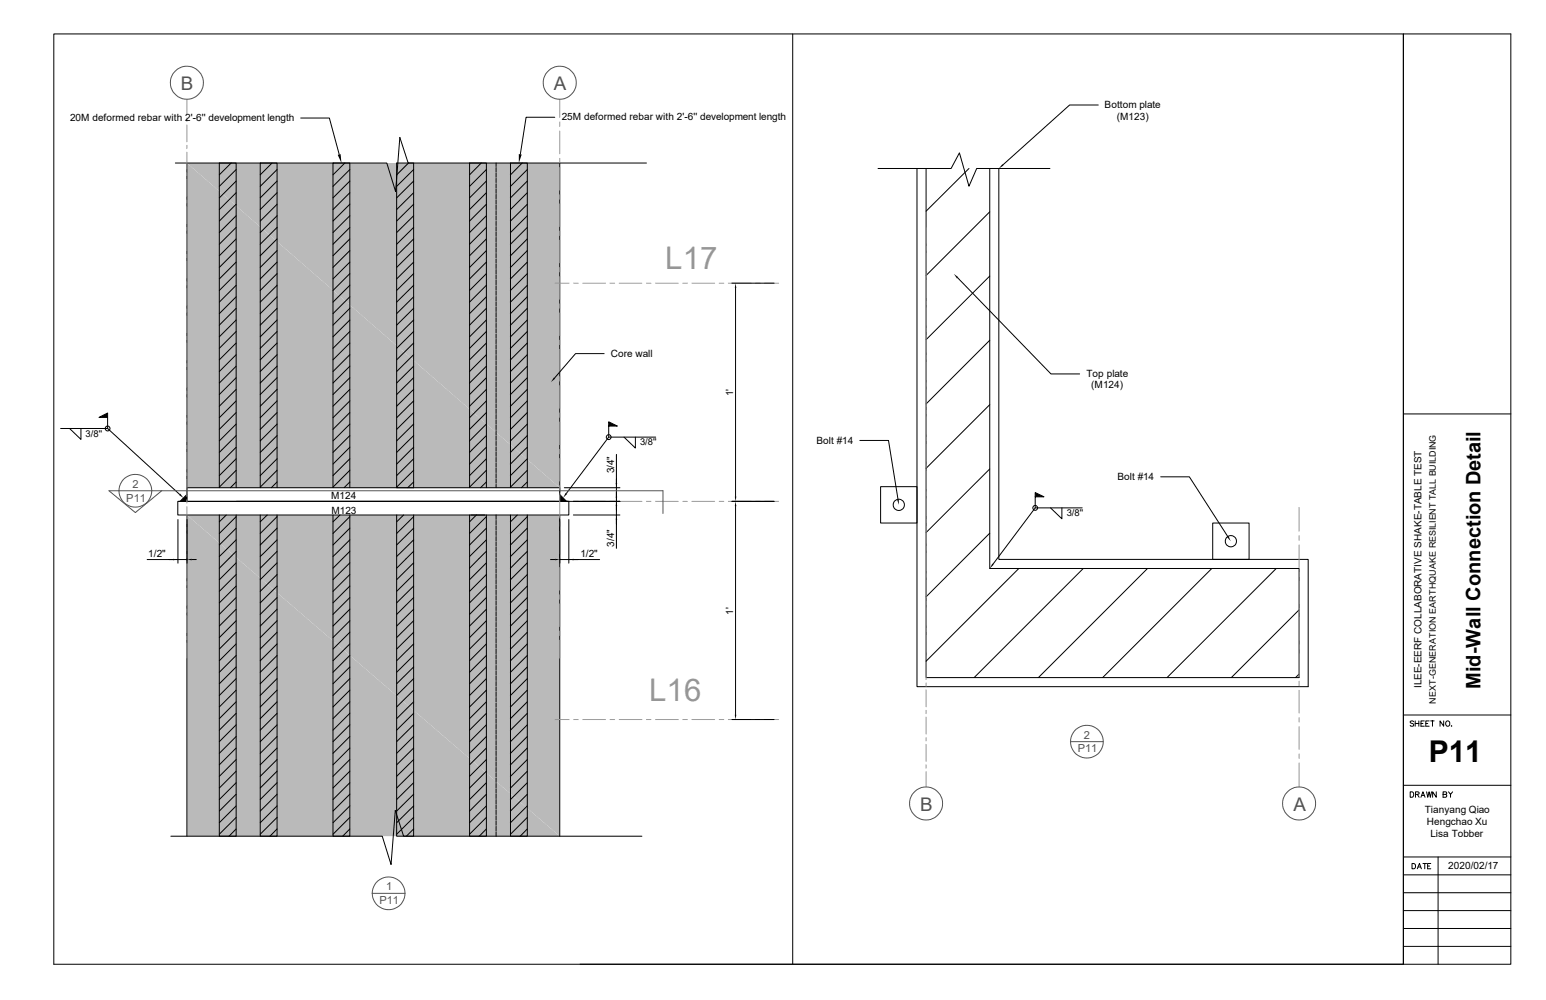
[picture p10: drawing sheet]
<svg xmlns="http://www.w3.org/2000/svg" width="432mm" height="279mm" viewBox="0 0 432 279" stroke-linecap="round" stroke-linejoin="round" font-family="sans-serif">
<defs><g id="words">
<g font-size="8.7" fill="#989898">
<text x="185.8" y="75.1">L17</text>
<text x="181.3" y="195.8">L16</text>
</g>
<text font-size="8.4" x="399" y="212.9">P11</text>
<text font-size="5.6" x="413.5" y="192.4" transform="rotate(-90 413.5 192.4)">Mid-Wall Connection Detail</text>
<g font-size="5.2" fill="#525252">
<text x="50.5" y="25.2">B</text>
<text x="154.7" y="25.2">A</text>
<text x="257" y="226.6">B</text>
<text x="361.2" y="226.6">A</text>
</g>
<g font-size="3.1" fill="#525252">
<text x="37" y="136.3">2</text>
<text x="35.3" y="140.1">P11</text>
<text x="302.7" y="206.5">2</text>
<text x="301" y="210.2">P11</text>
<text x="107.8" y="248.8">1</text>
<text x="106" y="252.6">P11</text>
</g>
<g font-size="2.8">
<text x="19.6" y="33.7">20M deformed rebar with 2'-6'' development length</text>
<text x="156.9" y="33.5">25M deformed rebar with 2'-6'' development length</text>
<text x="308.5" y="30.1">Bottom plate</text>
<text x="312" y="33.4">(M123)</text>
<text x="170.6" y="99.8">Core wall</text>
<text x="303.4" y="105.2">Top plate</text>
<text x="204.8" y="110.7" transform="rotate(-90 204.8 110.7)">1'</text>
<text x="304.8" y="108.5">(M124)</text>
<text x="228.1" y="124.1">Bolt #14</text>
<text x="171.5" y="132.3" transform="rotate(-90 171.5 132.3)">3/4&quot;</text>
<text x="312.1" y="134.2">Bolt #14</text>
<text x="92.5" y="139.4">M124</text>
<text x="92.6" y="143.6">M123</text>
<text x="41.4" y="155.7">1/2&quot;</text>
<text x="162.1" y="155.7">1/2&quot;</text>
<text x="171.5" y="152.7" transform="rotate(-90 171.5 152.7)">3/4&quot;</text>
<text x="204.8" y="171.7" transform="rotate(-90 204.8 171.7)">1'</text>
<text x="397" y="192.3" transform="rotate(-90 397 192.3)">ILEE-EERF COLLABORATIVE SHAKE-TABLE TEST</text>
<text x="397.9" y="227.1">Tianyang Qiao</text>
<text x="398.5" y="230.5">Hengchao Xu</text>
<text x="399.5" y="233.8">Lisa Tobber</text>
<text x="404.5" y="242.9">2020/02/17</text>
</g>
<g font-size="2.6">
<text x="23.9" y="122">3/8''</text>
<text x="178.8" y="124.4">3/8''</text>
<text x="297.9" y="144.2">3/8''</text>
</g>
<text font-size="2.5" x="401" y="196.6" transform="rotate(-90 401 196.6)">NEXT-GENERATION EARTHQUAKE RESILIENT TALL BUILDING</text>
</g></defs>
<g fill="#bababa">
<path d="M52.2 45.6l104.1 90.7h-104.1z"/>
<path d="M52.2 45.6h104.1v90.7z"/>
<path d="M52.2 143.9l104.1 89.7h-104.1z"/>
<path d="M52.2 143.9h104.1v89.7z"/>
</g>
<g fill="none" stroke="#989898" stroke-width=".28">
<path d="M52.2 27.8v4.2M52.2 33v.9M52.2 34.9v4.7M156.3 27.8v5M156.3 34.1v1.2M156.3 36.6v6.4M52.2 40.6v.9M52.2 42.5v4.7M52.2 48.2v.9M52.2 50.1v4.8M52.2 55.8v1M52.2 57.7v4.8"/>
<path d="M156.3 44.2v1.3M156.3 46.8v6.3M156.3 54.4v1.3M156.3 56.9v6.4M52.2 63.5v.9M52.2 65.4v4.7M52.2 71.1v.9M52.2 73v4.7M52.2 78.7v.9M155 79.1h4M156.3 64.6v1.2M156.3 67.1v6.3"/>
<path d="M156.3 74.7v1.3M156.3 77.3v6.3M160.2 79.1h1.3M162.8 79.1h6.3M170.4 79.1h1.3M172.9 79.1h6.4M180.6 79.1h1.2M183.1 79.1h6.3M190.7 79.1h1.3M193.3 79.1h6.3M200.9 79.1h1.2M203.4 79.1h6.4"/>
<path d="M211 79.1h1.3M213.6 79.1h3.9M258.7 63.7v4.2M258.7 68.9v.9M258.7 70.8v4.8M258.7 76.5v1M258.7 78.4v4.8M52.2 80.6v4.7M52.2 86.3v.9M52.2 88.2v4.8M52.2 93.9v1M52.2 95.8v4.8"/>
<path d="M156.3 84.9v1.2M156.3 87.4v6.4M156.3 95v1.3M156.3 97.6v6.3M258.7 84.1v1M258.7 86v4.8M258.7 91.7v1M258.7 93.6v4.8M258.7 99.4v.9M52.2 101.6v.9M52.2 103.5v4.7M52.2 109.2v.9"/>
<path d="M52.2 111.1v4.7M52.2 116.8v.9M52.2 118.7v4.7M156.3 105.2v1.3M156.3 107.7v6.4M156.3 115.4v1.2M156.3 117.9v6.3M258.7 101.3v4.7M258.7 107v.9M258.7 108.9v4.8M258.7 114.6v1M258.7 116.5v4.8"/>
<path d="M52.2 124.4v.9M52.2 126.3v4.8M52.2 132v1M52.2 133.9v4.8M52.2 139.7v.9M156.3 125.5v1.3M156.3 128.1v6.3M156.3 135.7v1.2M156.3 138.2v6.4M258.7 122.2v1M258.7 124.1v4.8M258.7 129.8v1"/>
<path d="M258.7 131.7v4.8M258.7 137.5v.9M258.7 139.4v4.7M52.2 141.6v4.7M52.2 147.2v1M52.2 149.1v4.8M52.2 154.9v.9M52.2 156.8v4.7M155 140.1h4M156.3 145.8v1.3M156.3 148.4v6.3M156.3 156v1.3"/>
<path d="M156.3 158.5v6.4M160.2 140.1h1.3M162.8 140.1h6.3M170.4 140.1h1.3M172.9 140.1h6.4M180.6 140.1h1.2M183.1 140.1h6.3M190.7 140.1h1.3M193.3 140.1h6.3M200.9 140.1h1.2M203.4 140.1h6.4M211 140.1h1.3"/>
<path d="M213.6 140.1h3.9M258.7 145.1v.9M258.7 147v4.8M258.7 152.7v1M258.7 154.6v4.8M362.8 141.8v6.6M362.8 149.7v1.3M362.8 152.2v6.4M362.8 159.9v1.2M52.2 162.5v.9M52.2 164.4v4.8M52.2 170.1v1"/>
<path d="M52.2 172v4.8M52.2 177.7v1M52.2 179.6v4.3M156.3 166.2v1.2M156.3 168.7v6.3M156.3 176.3v1.3M156.3 178.9v5M258.7 160.3v1M258.7 162.2v4.8M258.7 168v.9M258.7 169.9v4.7M258.7 175.6v.9"/>
<path d="M258.7 177.5v4.7M362.8 162.4v6.3M362.8 170v1.3M362.8 172.6v6.3M258.7 183.2v.9M258.7 185.1v4.8M258.7 190.8v1M258.7 192.7v4.8M258.7 198.5v.9M362.8 180.2v1.2M362.8 182.7v6.4M362.8 190.3v1.3"/>
<path d="M362.8 192.9v6.3M155 201h4M160.2 201h1.3M162.8 201h6.3M170.4 201h1.3M172.9 201h6.4M180.6 201h1.2M183.1 201h6.3M190.7 201h1.3M193.3 201h6.3M200.9 201h1.2M203.4 201h6.4"/>
<path d="M211 201h1.3M213.6 201h3.9M258.7 200.4v4.7M258.7 206.1v.9M258.7 208v4.7M258.7 213.7v.9M258.7 215.6v4.2M362.8 200.5v1.3M362.8 203v6.4M362.8 210.7v1.2M362.8 213.2v6.6"/>
</g>
<g fill="none" stroke="#000" stroke-width=".28">
<path d="M221.4 9.5v259.9M84 33h8l2.7 10.1M154.9 32.8h-8l-1.6 10.3M306.7 29.3h-8l-18.6 16.8M49 45.6h59l2.5 7.9 1.2-15.1 2.3 7.2h66.6M52.2 45.6v94.5M61.3 45.6h.1M64.6 45.6l-3.3 3.3M66 47.4l-4.7 4.7M66 50.6l-4.7 4.7M66 53.8l-4.7 4.7M66 57.1l-4.7 4.7"/>
<path d="M72.7 45.6h.1M76 45.6l-3.3 3.3M77.4 47.4l-4.7 4.7M77.4 50.6l-4.7 4.7M77.4 53.8l-4.7 4.7M77.4 57.1l-4.7 4.7M93 45.6h.1M96.3 45.6l-3.3 3.3M97.7 47.4l-4.7 4.7M97.7 50.6l-4.7 4.7M97.7 53.8l-4.7 4.7M97.7 57.1l-4.7 4.7"/>
<path d="M110.8 45.6h4.7v90.7h-4.7zM110.8 45.6h.1M114.1 45.6l-3.3 3.3M115.5 47.4l-4.7 4.7M115.5 50.6l-4.7 4.7M115.5 53.8l-4.7 4.7M115.5 57.1l-4.7 4.7M131.1 45.6h.1M134.4 45.6l-3.3 3.3M135.8 47.4l-4.7 4.7M135.8 50.6l-4.7 4.7M135.8 53.8l-4.7 4.7"/>
<path d="M135.8 57.1l-4.7 4.7M138.6 45.6v.9M138.6 46.8v1.2M138.6 48.3v1.2M138.6 49.8v1.2M138.6 51.4v1.1M138.6 52.8v1.2M138.6 54.3v1.2M138.6 55.8v1.2M138.6 57.3v1.2M138.6 58.8v1.2M142.6 45.6h.1"/>
<path d="M145.8 45.6l-3.2 3.3M147.3 47.4l-4.7 4.7M147.3 50.6l-4.7 4.7M147.3 53.8l-4.7 4.7M147.3 57.1l-4.7 4.7M156.3 45.6v91.9M245.2 47.1h20.4l2.4-4.4 2.6 9.3 2.2-4.9h20.4M256.1 47.1v144.8h109.3v-35.6h-86.4v-109.2M258.7 47.1v142.2h104.1v-30.5h-86.4v-111.7M270.6 47.1l-11.9 11.9M276.4 59.2l-17.7 17.8M66 60.3l-4.7 4.7"/>
<path d="M66 63.5l-4.7 4.7M66 66.8l-4.7 4.7M66 70l-4.7 4.7M66 73.2l-4.7 4.7M66 76.5l-4.7 4.7M66 79.7l-4.7 4.7M77.4 60.3l-4.7 4.7M77.4 63.5l-4.7 4.7M77.4 66.8l-4.7 4.7M77.4 70l-4.7 4.7M77.4 73.2l-4.7 4.7M77.4 76.5l-4.7 4.7"/>
<path d="M77.4 79.7l-4.7 4.7M97.7 60.3l-4.7 4.7M97.7 63.5l-4.7 4.7M97.7 66.8l-4.7 4.7M97.7 70l-4.7 4.7M97.7 73.2l-4.7 4.7M97.7 76.5l-4.7 4.7M97.7 79.7l-4.7 4.7M115.5 60.3l-4.7 4.7M115.5 63.5l-4.7 4.7M115.5 66.8l-4.7 4.7M115.5 70l-4.7 4.7"/>
<path d="M115.5 73.2l-4.7 4.7M115.5 76.5l-4.7 4.7M115.5 79.7l-4.7 4.7M135.8 60.3l-4.7 4.7M135.8 63.5l-4.7 4.7M135.8 66.8l-4.7 4.7M135.8 70l-4.7 4.7M135.8 73.2l-4.7 4.7M135.8 76.5l-4.7 4.7M135.8 79.7l-4.7 4.7M138.6 60.3v1.2M138.6 61.8v1.2"/>
<path d="M138.6 63.3v1.2M138.6 64.8v1.2M138.6 66.3v1.2M138.6 67.8v1.2M138.6 69.3v1.2M138.6 70.8v1.2M138.6 72.3v1.2M138.6 73.8v1.2M138.6 75.3v1.2M138.6 76.8v1.2M138.6 78.3v1.2M138.6 79.8v1.2"/>
<path d="M147.3 60.3l-4.7 4.7M147.3 63.5l-4.7 4.7M147.3 66.8l-4.7 4.7M147.3 70l-4.7 4.7M147.3 73.2l-4.7 4.7M147.3 76.5l-4.7 4.7M147.3 79.7l-4.7 4.7M204.4 79.1h11.8M267.5 77.6l26 26.9h8M276.4 77.1l-17.7 17.8M66 82.9l-4.7 4.7M66 86.1l-4.7 4.7"/>
<path d="M66 89.4l-4.7 4.7M66 92.6l-4.7 4.7M66 95.8l-4.7 4.7M66 99.1l-4.7 4.7M77.4 82.9l-4.7 4.7M77.4 86.1l-4.7 4.7M77.4 89.4l-4.7 4.7M77.4 92.6l-4.7 4.7M77.4 95.8l-4.7 4.7M77.4 99.1l-4.7 4.7M97.7 82.9l-4.7 4.7M97.7 86.1l-4.7 4.7"/>
<path d="M97.7 89.4l-4.7 4.7M97.7 92.6l-4.7 4.7M97.7 95.8l-4.7 4.7M97.7 99.1l-4.7 4.7M115.5 82.9l-4.7 4.7M115.5 86.1l-4.7 4.7M115.5 89.4l-4.7 4.7M115.5 92.6l-4.7 4.7M115.5 95.8l-4.7 4.7M115.5 99.1l-4.7 4.7M135.8 82.9l-4.7 4.7M135.8 86.1l-4.7 4.7"/>
<path d="M135.8 89.4l-4.7 4.7M135.8 92.6l-4.7 4.7M135.8 95.8l-4.7 4.7M135.8 99.1l-4.7 4.7M138.6 81.3v1.2M138.6 82.8v1.2M138.6 84.3v1.2M138.6 85.8v1.2M138.6 87.3v1.2M138.6 88.8v1.2M138.6 90.3v1.2M138.6 91.8v1.2"/>
<path d="M138.6 93.3v1.2M138.6 94.8v1.2M138.6 96.3v1.2M138.6 97.8v1.2M138.6 99.3v1.2M147.3 82.9l-4.7 4.7M147.3 86.1l-4.7 4.7M147.3 89.4l-4.7 4.7M147.3 92.6l-4.7 4.7M147.3 95.8l-4.7 4.7M147.3 99.1l-4.7 4.7M168.7 98.8h-8l-5.8 6.9"/>
<path d="M205.4 80.4v58.4M276.4 95.1l-17.7 17.8M16.9 119.7h13.2l20.1 18.4M19.4 119.7l3.2 3.1v-3.1M30.1 116.6h-2.5l2.5-1.2v4.3M66 102.3l-4.7 4.7M66 105.5l-4.7 4.7M66 108.8l-4.7 4.7M66 112l-4.7 4.7M66 115.3l-4.7 4.7M66 118.5l-4.7 4.7M77.4 102.3l-4.7 4.7"/>
<path d="M77.4 105.5l-4.7 4.7M77.4 108.8l-4.7 4.7M77.4 112l-4.7 4.7M77.4 115.3l-4.7 4.7M77.4 118.5l-4.7 4.7M97.7 102.3l-4.7 4.7M97.7 105.5l-4.7 4.7M97.7 108.8l-4.7 4.7M97.7 112l-4.7 4.7M97.7 115.3l-4.7 4.7M97.7 118.5l-4.7 4.7M115.5 102.3l-4.7 4.7"/>
<path d="M115.5 105.5l-4.7 4.7M115.5 108.8l-4.7 4.7M115.5 112l-4.7 4.7M115.5 115.3l-4.7 4.7M115.5 118.5l-4.7 4.7M135.8 102.3l-4.7 4.7M135.8 105.5l-4.7 4.7M135.8 108.8l-4.7 4.7M135.8 112l-4.7 4.7M135.8 115.3l-4.7 4.7M135.8 118.5l-4.7 4.7M138.6 100.8v1.2"/>
<path d="M138.6 102.3v1.2M138.6 103.8v1.2M138.6 105.3v1.2M138.6 106.8v1.2M138.6 108.3v1.2M138.6 109.8v1.2M138.6 111.3v1.2M138.6 112.8v1.2M138.6 114.3v1.2M138.6 115.8v1.2M138.6 117.3v1.2M138.6 118.8v1.2"/>
<path d="M147.3 102.3l-4.7 4.7M147.3 105.5l-4.7 4.7M147.3 108.8l-4.7 4.7M147.3 112l-4.7 4.7M147.3 115.3l-4.7 4.7M147.3 118.5l-4.7 4.7M170 119h2.4l-2.4-1.1v4.2M276.4 113.1l-17.7 17.8M392 115.7h30M52.2 138.2l-1.9 1.9M52.2 136.3h104.1v3.8h-104.1zM61.3 136.3v-90.7h4.7v90.7"/>
<path d="M66 121.7l-4.7 4.7M66 125l-4.7 4.7M66 128.2l-4.7 4.7M66 131.4l-4.7 4.7M66 134.7l-1.7 1.6M72.7 136.3v-90.7h4.7v90.7M77.4 121.7l-4.7 4.7M77.4 125l-4.7 4.7M77.4 128.2l-4.7 4.7M77.4 131.4l-4.7 4.7M77.4 134.7l-1.6 1.6M93 136.3v-90.7h4.7v90.7"/>
<path d="M97.7 121.7l-4.7 4.7M97.7 125l-4.7 4.7M97.7 128.2l-4.7 4.7M97.7 131.4l-4.7 4.7M97.7 134.7l-1.6 1.6M115.5 121.7l-4.7 4.7M115.5 125l-4.7 4.7M115.5 128.2l-4.7 4.7M115.5 131.4l-4.7 4.7M115.5 134.7l-1.6 1.6M131.1 136.3v-90.7h4.7v90.7M135.8 121.7l-4.7 4.7"/>
<path d="M135.8 125l-4.7 4.7M135.8 128.2l-4.7 4.7M135.8 131.4l-4.7 4.7M135.8 134.7l-1.6 1.6M138.6 120.3v1.2M138.6 121.8v1.2M138.6 123.3v1.2M138.6 124.8v1.2M138.6 126.3v1.2M138.6 127.8v1.2M138.6 129.3v1.2M138.6 130.8v1.2"/>
<path d="M138.6 132.3v1.2M138.6 133.8v1.2M138.6 135.3v1M142.6 136.3v-90.7h4.7v90.7M147.3 121.7l-4.7 4.7M147.3 125l-4.7 4.7M147.3 128.2l-4.7 4.7M147.3 131.4l-4.7 4.7M147.3 134.7l-1.7 1.6M156.3 138.2l1.9 1.9M157.6 136.3h15.5M172.2 136.3v3.8z"/>
<path d="M172.2 127v9.3M172.2 137.5v1.3M174.3 122.1l3.2 3.1v-3.1M183.1 122.1h-13.1l-11.8 15.7M240.2 123.1h8l2.6 16.5M246 136h10.1v10.1h-10.1zM276.4 131l-17.7 17.8M289.1 138.8h2.5l-2.5-1.2v4.3M324.2 133.2h8l10.7 16.7M41.1 156.3h8.6M49.7 140.1h109.2v3.8h-109.2zM49.7 145.2v12.2"/>
<path d="M49.7 156.3h2.5zM49.9 140.1h2.3h-1.3M52.2 143.9v89.7M53.5 156.3h1.3M61.3 143.9v89.7h4.7v-89.7M63.2 143.9l-1.9 1.9M66 150.8l-4.7 4.7M66 154.1l-4.7 4.7M66 144.4l-4.7 4.7M66 147.6l-4.7 4.7M66 157.3l-4.7 4.7M66 140.1h89.1"/>
<path d="M72.7 143.9v89.7h4.7v-89.7M74.6 143.9l-1.9 1.9M77.4 150.8l-4.7 4.7M77.4 154.1l-4.7 4.7M77.4 144.4l-4.7 4.7M77.4 147.6l-4.7 4.7M77.4 157.3l-4.7 4.7M93 143.9v89.7h4.7v-89.7M95 143.9l-2 1.9M97.7 150.8l-4.7 4.7M97.7 154.1l-4.7 4.7M97.7 144.4l-4.7 4.7"/>
<path d="M97.7 147.6l-4.7 4.7M97.7 157.3l-4.7 4.7M110.8 143.9v89.7h4.7v-89.7M112.7 143.9l-1.9 1.9M115.5 150.8l-4.7 4.7M115.5 154.1l-4.7 4.7M115.5 144.4l-4.7 4.7M115.5 147.6l-4.7 4.7M115.5 157.3l-4.7 4.7M131.1 143.9v89.7h4.7v-89.7M131.5 143.9h3.9M133.1 143.9l-2 1.9"/>
<path d="M135.8 150.8l-4.7 4.7M135.8 154.1l-4.7 4.7M135.8 144.4l-4.7 4.7M135.8 147.6l-4.7 4.7M135.8 157.3l-4.7 4.7M138.6 145.4v1.2M138.6 146.9v1.2M138.6 148.4v1.2M138.6 149.9v1.2M138.6 151.4v1.2M138.6 152.9v1.2M138.6 154.4v1.2"/>
<path d="M138.6 155.9v1.2M138.6 157.4v1.2M138.6 158.9v1.2M138.6 143.9v1.2M142.6 143.9v89.7h4.7v-89.7M144.5 143.9l-1.9 1.9M147.3 150.8l-4.7 4.7M147.3 154.1l-4.7 4.7M147.3 144.4l-4.7 4.7M147.3 147.6l-4.7 4.7M147.3 157.3l-4.7 4.7M153.8 156.3h1.3"/>
<path d="M156.3 156.3h2.6zM156.3 143.9v89.7M156.4 140.1h16.7M158.9 156.3h8.6M158.9 145.2v12.2M160.1 143.9h13M172.2 140.1v3.8zM172.2 141.4v1.3M172.2 143.9v9.3M204.4 140.1h11.8M205.4 141.4v58.3M276.4 149l-17.7 17.8"/>
<path d="M284.6 158.8l-25.9 25.9M293.4 141.9l3.2 3v-3M302.3 141.9h-13.2l-11.8 15.7M302.6 158.8l-30.5 30.5M320.5 158.8l-30.5 30.5M338.5 158.8l-30.5 30.5M338.7 146.1h10.2v10.2h-10.2zM356.4 158.8l-30.4 30.5M66 160.5l-4.7 4.7M66 163.7l-4.7 4.7M66 167l-4.7 4.7M66 170.2l-4.7 4.7"/>
<path d="M66 173.4l-4.7 4.7M66 176.7l-4.7 4.7M66 179.9l-4.7 4.7M77.4 160.5l-4.7 4.7M77.4 163.7l-4.7 4.7M77.4 167l-4.7 4.7M77.4 170.2l-4.7 4.7M77.4 173.4l-4.7 4.7M77.4 176.7l-4.7 4.7M77.4 179.9l-4.7 4.7M97.7 160.5l-4.7 4.7M97.7 163.7l-4.7 4.7"/>
<path d="M97.7 167l-4.7 4.7M97.7 170.2l-4.7 4.7M97.7 173.4l-4.7 4.7M97.7 176.7l-4.7 4.7M97.7 179.9l-4.7 4.7M115.5 160.5l-4.7 4.7M115.5 163.7l-4.7 4.7M115.5 167l-4.7 4.7M115.5 170.2l-4.7 4.7M115.5 173.4l-4.7 4.7M115.5 176.7l-4.7 4.7M115.5 179.9l-4.7 4.7"/>
<path d="M135.8 160.5l-4.7 4.7M135.8 163.7l-4.7 4.7M135.8 167l-4.7 4.7M135.8 170.2l-4.7 4.7M135.8 173.4l-4.7 4.7M135.8 176.7l-4.7 4.7M135.8 179.9l-4.7 4.7M138.6 160.4v1.2M138.6 161.9v1.2M138.6 163.4v1.2M138.6 164.9v1.2M138.6 166.4v1.2"/>
<path d="M138.6 167.9v1.2M138.6 169.4v1.2M138.6 170.9v1.2M138.6 172.4v1.2M138.6 173.9v1.2M138.6 175.4v1.2M138.6 176.9v1.2M138.6 178.4v1.2M138.6 179.9v1.2M147.3 160.5l-4.7 4.7M147.3 163.7l-4.7 4.7M147.3 167l-4.7 4.7"/>
<path d="M147.3 170.2l-4.7 4.7M147.3 173.4l-4.7 4.7M147.3 176.7l-4.7 4.7M147.3 179.9l-4.7 4.7M362.8 170.4l-18.9 18.9M66 183.1l-4.7 4.7M66 186.4l-4.7 4.7M66 189.6l-4.7 4.7M66 192.8l-4.7 4.7M66 196.1l-4.7 4.7M66 199.3l-4.7 4.7M77.4 183.1l-4.7 4.7"/>
<path d="M77.4 186.4l-4.7 4.7M77.4 189.6l-4.7 4.7M77.4 192.8l-4.7 4.7M77.4 196.1l-4.7 4.7M77.4 199.3l-4.7 4.7M97.7 183.1l-4.7 4.7M97.7 186.4l-4.7 4.7M97.7 189.6l-4.7 4.7M97.7 192.8l-4.7 4.7M97.7 196.1l-4.7 4.7M97.7 199.3l-4.7 4.7M115.5 183.1l-4.7 4.7"/>
<path d="M115.5 186.4l-4.7 4.7M115.5 189.6l-4.7 4.7M115.5 192.8l-4.7 4.7M115.5 196.1l-4.7 4.7M115.5 199.3l-4.7 4.7M135.8 183.1l-4.7 4.7M135.8 186.4l-4.7 4.7M135.8 189.6l-4.7 4.7M135.8 192.8l-4.7 4.7M135.8 196.1l-4.7 4.7M135.8 199.3l-4.7 4.7M138.6 181.4v1.2"/>
<path d="M138.6 182.9v1.2M138.6 184.4v1.2M138.6 185.9v1.2M138.6 187.4v1.2M138.6 188.9v1.2M138.6 190.4v1.2M138.6 191.9v1.2M138.6 193.4v1.2M138.6 194.9v1.2M138.6 196.4v1.2M138.6 197.9v1.2M138.6 199.4v1.2"/>
<path d="M147.3 183.1l-4.7 4.7M147.3 186.4l-4.7 4.7M147.3 189.6l-4.7 4.7M147.3 192.8l-4.7 4.7M147.3 196.1l-4.7 4.7M147.3 199.3l-4.7 4.7M362.8 188.3l-.9 1M392 199.8h30M66 202.5l-4.7 4.7M66 205.8l-4.7 4.7M66 209l-4.7 4.7M66 212.2l-4.7 4.7"/>
<path d="M66 215.5l-4.7 4.7M66 218.7l-4.7 4.7M77.4 202.5l-4.7 4.7M77.4 205.8l-4.7 4.7M77.4 209l-4.7 4.7M77.4 212.2l-4.7 4.7M77.4 215.5l-4.7 4.7M77.4 218.7l-4.7 4.7M97.7 202.5l-4.7 4.7M97.7 205.8l-4.7 4.7M97.7 209l-4.7 4.7M97.7 212.2l-4.7 4.7"/>
<path d="M97.7 215.5l-4.7 4.7M97.7 218.7l-4.7 4.7M115.5 202.5l-4.7 4.7M115.5 205.8l-4.7 4.7M115.5 209l-4.7 4.7M115.5 212.2l-4.7 4.7M115.5 215.5l-4.7 4.7M115.5 218.7l-4.7 4.7M135.8 202.5l-4.7 4.7M135.8 205.8l-4.7 4.7M135.8 209l-4.7 4.7M135.8 212.2l-4.7 4.7"/>
<path d="M135.8 215.5l-4.7 4.7M135.8 218.7l-4.7 4.7M138.6 200.9v1.2M138.6 202.4v1.2M138.6 203.9v1.2M138.6 205.4v1.2M138.6 206.9v1.2M138.6 208.4v1.2M138.6 209.9v1.2M138.6 211.4v1.2M138.6 212.9v1.2M138.6 214.4v1.2"/>
<path d="M138.6 215.9v1.2M138.6 217.4v1.2M138.6 218.9v1.2M147.3 202.5l-4.7 4.7M147.3 205.8l-4.7 4.7M147.3 209l-4.7 4.7M147.3 212.2l-4.7 4.7M147.3 215.5l-4.7 4.7M147.3 218.7l-4.7 4.7M204.4 201h11.8M392 219.4h30M394.8 201.6l-.3-.2-.6 .2v.3l.9 .5-.1 .5h-.5l-.3-.2"/>
<path d="M395.3 201.4v1.5M395.3 202.1h1M396.3 201.4v1.5M396.9 202.1h.5M397.8 201.4h-.9v1.5h.9M398.2 202.1h.6M399.2 201.4h-1v1.5h1M399.6 201.4h1M400.1 201.4v1.5M403.2 201.4v1.5l-1-1.5v1.5M405.4 202.8l.1 .1M47.7 233.6h59.1l2.4 8 1.2-15.2 2.3 7.2h66.6"/>
<path d="M66 221.9l-4.7 4.7M66 225.2l-4.7 4.7M66 228.4l-4.7 4.7M66 231.6l-2 2M77.4 221.9l-4.7 4.7M77.4 225.2l-4.7 4.7M77.4 228.4l-4.7 4.7M77.4 231.6l-2 2M97.7 221.9l-4.7 4.7M97.7 225.2l-4.7 4.7M97.7 228.4l-4.7 4.7M97.7 231.6l-2 2"/>
<path d="M115.5 221.9l-4.7 4.7M115.5 225.2l-4.7 4.7M115.5 228.4l-4.7 4.7M115.5 231.6l-2 2M135.8 221.9l-4.7 4.7M135.8 225.2l-4.7 4.7M135.8 228.4l-4.7 4.7M135.8 231.6l-1.9 2M138.6 220.4v1.2M138.6 221.9v1.2M138.6 223.4v1.2M138.6 224.9v1.2"/>
<path d="M138.6 226.4v1.2M138.6 227.9v1.2M138.6 229.4v1.2M138.6 230.9v1.2M138.6 232.4v1.2M147.3 221.9l-4.7 4.7M147.3 225.2l-4.7 4.7M147.3 228.4l-4.7 4.7M147.3 231.6l-2 2M392 239.4h30M393.9 221.2h.5a.84 .84 0 0 1 .5 .8 .84 .84 0 0 1-.5 .8h-.5zM395.4 222l.9-.2v-.4l-.9-.2v1.6"/>
<path d="M395.9 222l.5 .8M396.9 222.8l.5-1.6 .6 1.6M397.1 222.2h.7M398.4 221.2l.4 1.6 .4-1.6 .3 1.6 .3-1.6M401.2 221.2v1.6l-1.1-1.6v1.6M401.7 239.4v30M403.1 222l.8-.1 .1-.5-.9-.2v1.6h.6l.4-.3-.1-.4-.3-.1M404.6 221.2l.5 .8 .6-.8M405.1 222v.8M392 244.4h30M392 249.4h30M392 254.4h30"/>
<path d="M392 259.4h30M394.4 241.3h.4a.78 .78 0 0 1 .6 .7 .78 .78 0 0 1-.6 .7h-.4zM395.9 242.7l.6-1.4 .5 1.4M396.1 242.2h.7M397.4 241.3h1M397.9 241.3v1.4M398.7 242h.6M399.6 241.3h-.9v1.4h.9M162 269.4h260v-259.9h-30v259.9h-377v-259.9h377v259.9M392 264.4h30"/>
<circle cx="30.1" cy="119.7" r=".68"/>
<circle cx="170" cy="122.1" r=".68"/>
<circle cx="251" cy="141" r="1.57"/>
<circle cx="289.1" cy="141.9" r=".68"/>
<circle cx="343.8" cy="151.2" r="1.57"/>
<circle cx="404.4" cy="202.1" r=".69"/>
</g>
<g fill="#000">
<path d="M94.3 43.3l.8-.2 .3 2.5zM144.9 43.1l.8 .1-.8 2.4zM280 45.9l.2 .4-1.2 .8zM266.4 76.5l1.2 .9-.3 .4zM205.4 79.1l.3 1.3h-.5zM27.6 116.6l2.5-1.2v1.2zM154.7 105.5l.4 .3-1.2 1zM170 117.9l2.4 1.1h-2.4zM50.3 137.9l1 1.2-1.3-.8zM52.2 138.2v1.9h-1.9zM156.3 138.2l1.9 1.9h-1.9zM158 137.7l.4 .3-1.1 1.1z"/>
<path d="M172 135h.4l-.2 1.3zM172 138.8h.4l-.2 1.3zM205.2 138.8h.5l-.3 1.3zM250.6 139.6l.4-.1v1.6zM289.1 137.6l2.5 1.2h-2.5zM48.4 156.1l1.3 .2-1.3 .2zM52.2 156.3l1.3-.2v.4zM155.1 156.1l1.2 .2-1.2 .2zM158.9 156.3l1.3-.2v.4zM172.2 140.1l.2 1.3h-.4zM172.2 143.9l.2 1.3h-.4zM205.4 140.1l.3 1.3h-.5z"/>
<path d="M277.2 157.5l.3 .3-1.1 1zM342.7 150.1l.5-.3 .5 1.4zM205.2 199.7h.5l-.3 1.3z"/>
</g>
<g fill="none" stroke="#525252" stroke-width=".28">
<path d="M45.2 137.1h-14.8l7.4 6.1 7.4-6.1h140v6.4M299 207.2h9.1M103.9 249.6h9.3"/>
<circle cx="52.2" cy="23.1" r="4.6"/>
<circle cx="156.3" cy="23.1" r="4.6"/>
<circle cx="37.8" cy="137.1" r="4.6"/>
<circle cx="303.6" cy="207.2" r="4.6"/>
<circle cx="258.7" cy="224.5" r="4.6"/>
<circle cx="362.8" cy="224.5" r="4.6"/>
<circle cx="108.5" cy="249.6" r="4.6"/>
</g>
<use href="#words"/>
</svg>
